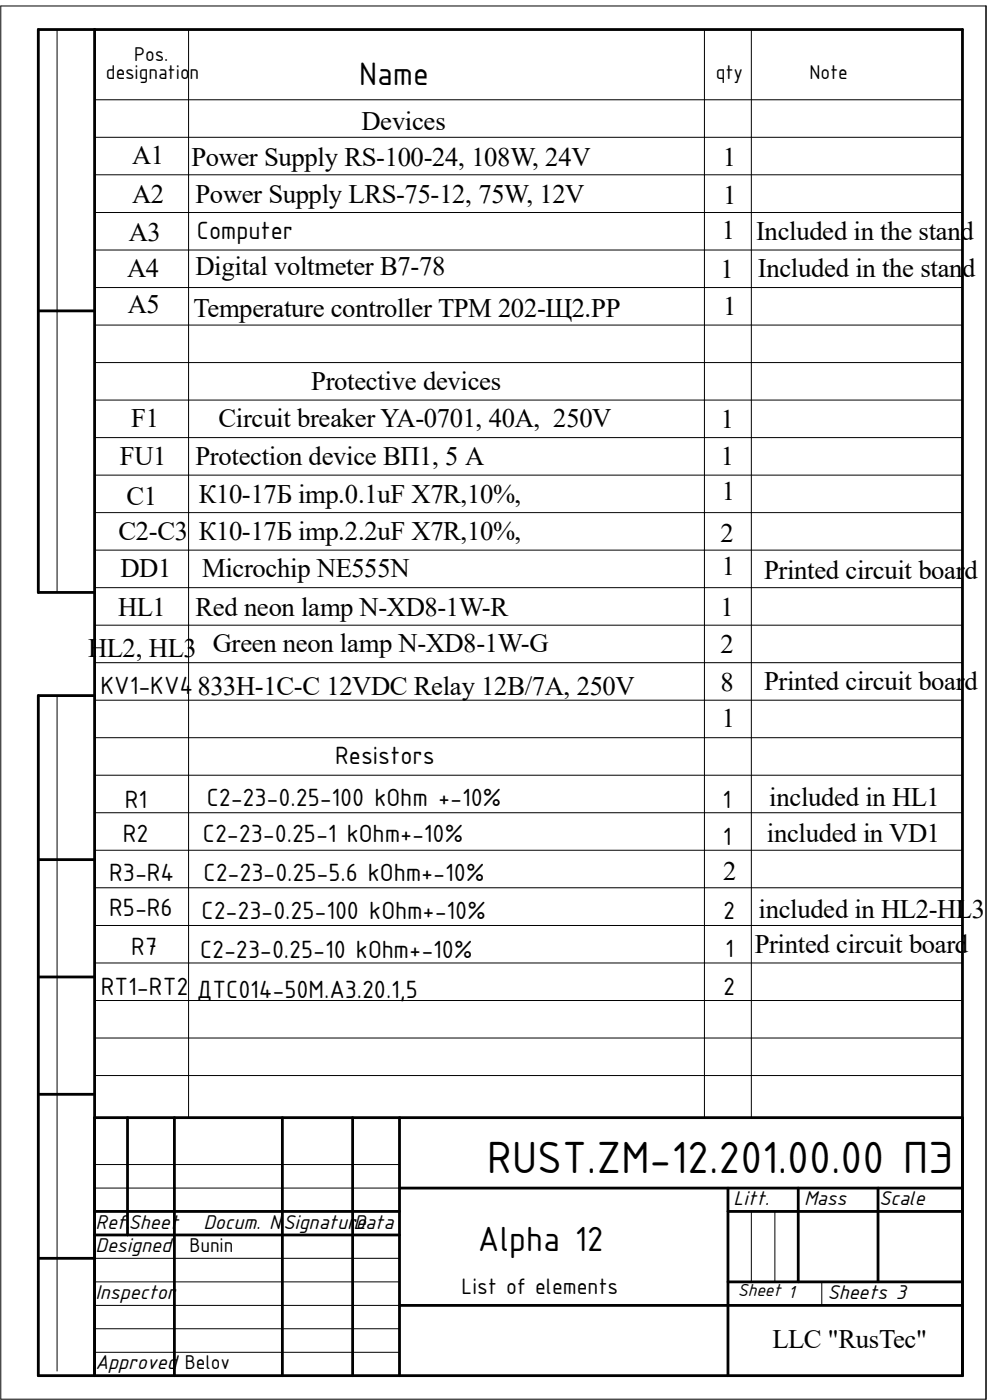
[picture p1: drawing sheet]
<svg xmlns="http://www.w3.org/2000/svg" width="210mm" height="297mm" viewBox="0 0 210 297" stroke-linecap="round" stroke-linejoin="round" font-family="sans-serif">
<defs><g id="words">
<text font-size="10.3" x="103.4" y="248.9">RUST.ZM-12.201.00.00 ПЭ</text>
<text font-size="8" x="101.4" y="265.5">Alpha 12</text>
<text font-size="7.4" x="76.2" y="18.1">Name</text>
<g font-size="5.7">
<text x="76.7" y="27.6">Devices</text>
<text x="28.1" y="34.7">A1</text>
<text x="40.6" y="35.2">Power Supply RS-100-24, 108W, 24V</text>
<text x="153.3" y="35.3">1</text>
<text x="28.1" y="43.1">A2</text>
<text x="41.5" y="43.1">Power Supply LRS-75-12, 75W, 12V</text>
<text x="153.4" y="43.2">1</text>
<text x="27.3" y="51.1">A3</text>
<text x="41.8" y="50.8">Computer</text>
<text x="153.1" y="50.7">1</text>
<text x="160.4" y="50.9">Included in the stand</text>
<text x="27" y="58.8">A4</text>
<text x="41.5" y="58.4">Digital voltmeter В7-78</text>
<text x="152.8" y="58.9">1</text>
<text x="160.8" y="58.7">Included in the stand</text>
<text x="27.1" y="66.5">A5</text>
<text x="41.1" y="67.3">Temperature controller ТРМ 202-Щ2.РР</text>
<text x="153.4" y="66.8">1</text>
<text x="66" y="82.8">Protective devices</text>
<text x="27.9" y="90.6">F1</text>
<text x="46.4" y="90.6">Circuit breaker YA-0701, 40A, 250V</text>
<text x="153" y="90.8">1</text>
<text x="25.4" y="98.7">FU1</text>
<text x="41.5" y="98.7">Protection device ВП1, 5 А</text>
<text x="153" y="98.6">1</text>
<text x="26.8" y="107.1">C1</text>
<text x="42.2" y="106.8">К10-17Б imp.0.1uF X7R,10%,</text>
<text x="153.1" y="106">1</text>
<text x="25.1" y="114.6">C2-C3</text>
<text x="42.2" y="114.6">К10-17Б imp.2.2uF X7R,10%,</text>
<text x="152.8" y="114.9">2</text>
<text x="25.6" y="122.4">DD1</text>
<text x="42.9" y="122.4">Microchip NE555N</text>
<text x="153.1" y="122.1">1</text>
<text x="162.1" y="122.8">Printed circuit board</text>
<text x="25.1" y="130.7">HL1</text>
<text x="41.5" y="130.7">Red neon lamp N-XD8-1W-R</text>
<text x="152.8" y="130.7">1</text>
<text x="18.7" y="139.3">HL2, HL3 Green neon lamp N-XD8-1W-G</text>
<text x="152.8" y="138.6">2</text>
<text x="21.3" y="147.3">KV1-KV4</text>
<text x="41.9" y="147.4">833H-1C-C 12VDC Relay 12В/7А, 250V</text>
<text x="152.8" y="146.6">8</text>
<text x="162.1" y="146.3">Printed circuit board</text>
<text x="153.1" y="154.2">1</text>
<text x="71.1" y="162.2">Resistors</text>
<text x="26.5" y="171.5">R1</text>
<text x="43.9" y="170.9">С2-23-0.25-100 kOhm +-10%</text>
<text x="153.2" y="171.5">1</text>
<text x="163.2" y="170.9">included in HL1</text>
<text x="26.1" y="178.6">R2</text>
<text x="43.1" y="178.6">С2-23-0.25-1 kOhm+-10%</text>
<text x="153.3" y="179.4">1</text>
<text x="162.7" y="178.7">included in VD1</text>
<text x="23.2" y="186.8">R3-R4</text>
<text x="43.2" y="186.8">С2-23-0.25-5.6 kOhm+-10%</text>
<text x="153.4" y="186.6">2</text>
<text x="23.2" y="194.3">R5-R6</text>
<text x="42.8" y="195">С2-23-0.25-100 kOhm+-10%</text>
<text x="153.4" y="195">2</text>
<text x="160.9" y="194.8">included in HL2-HL3</text>
<text x="27.9" y="202.6">R7</text>
<text x="42.5" y="203.2">С2-23-0.25-10 kOhm+-10%</text>
<text x="153.8" y="202.9">1</text>
<text x="160.1" y="202.3">Printed circuit board</text>
<text x="21.4" y="211.1">RT1-RT2</text>
<text x="41.8" y="211.8">ДТС014-50М.А3.20.1,5</text>
<text x="153.4" y="211.1">2</text>
<text x="163.9" y="286">LLC &quot;RusTec&quot;</text>
</g>
<text font-size="5.1" x="97.9" y="274.6">List of elements</text>
<g font-size="4.6">
<text x="22.5" y="16.8">designation</text>
<text x="28.4" y="12.9">Pos.</text>
<text x="151.8" y="16.8">qty</text>
<text x="171.7" y="16.8">Note</text>
<text x="155.6" y="255.7">Litt.</text>
<text x="170.6" y="255.7">Mass</text>
<text x="186.5" y="255.7">Scale</text>
<text x="20.3" y="260.7">Ref.</text>
<text x="27.3" y="260.7">Sheet</text>
<text x="43.2" y="260.7">Docum. N</text>
<text x="60.1" y="260.7">Signature</text>
<text x="75" y="260.7">Data</text>
<text x="20.3" y="265.6">Designed</text>
<text x="40.2" y="265.6">Bunin</text>
<text x="20.3" y="275.6">Inspector</text>
<text x="175.5" y="275.6">Sheets 3</text>
<text x="20.3" y="290.5">Approved</text>
<text x="39.2" y="290.5">Belov</text>
</g>
<text font-size="4" x="156.5" y="275">Sheet 1</text>
</g></defs>
<g fill="none" stroke="#000" stroke-width=".59">
<path d="M20.1 6.3v285.5M8.1 66h12M20.1 125.7h-12v-119.4h196.1v285.5h-196.1v-144.2h12M8.1 182.4h12M8.1 207.3h12M8.1 232.2h12M20.1 237.1h184.1M27.1 237.1v24.9M37 237.1v54.7M59.9 237.1v54.7M74.8 237.1v54.7M84.8 237.1v54.7"/>
<path d="M20.1 257h64.7M84.8 252.1h119.4M154.4 252.1v39.7M154.4 257h49.8M169.3 252.1v19.8M186.3 252.1v19.8M8.1 267h12M20.1 262h64.7M84.8 276.9h119.4M154.4 271.9h49.8"/>
</g>
<g fill="none" stroke="#000" stroke-width=".21">
<path d="M.2 1.3h209v295.5h-209zM12.1 6.3v119.4M40 6.3v230.8M149.4 6.3v230.8M159.4 6.3v230.8M20.1 37.1h184.1M20.1 29.1h184.1M20.1 21.2h184.1M20.1 53h184.1M20.1 45.1h184.1M20.1 76.9h184.1M20.1 69h184.1"/>
<path d="M20.1 61h184.1M20.1 92.8h184.1M20.1 84.9h184.1M20.1 116.7h184.1M20.1 108.8h184.1M20.1 100.8h184.1M20.1 132.6h184.1M20.1 124.7h184.1M12.1 147.6v143.3M20.1 156.5h184.1M20.1 148.5h184.1M20.1 140.6h184.1"/>
<path d="M20.1 172.4h184.1M20.1 164.5h184.1M20.1 196.3h184.1M20.1 188.3h184.1M20.1 180.4h184.1M20.1 212.3h184.1M20.1 204.3h184.1M20.1 228.2h184.1M20.1 220.2h184.1M20.1 252.1h64.7M20.1 247.1h64.7M159.4 257v14.9"/>
<path d="M164.4 257v14.9M20.1 276.9h64.7M20.1 271.9h64.7M20.1 267h64.7M174.3 271.9v5M20.1 286.9h64.7M20.1 281.9h64.7"/>
</g>
<use href="#words"/>
</svg>
